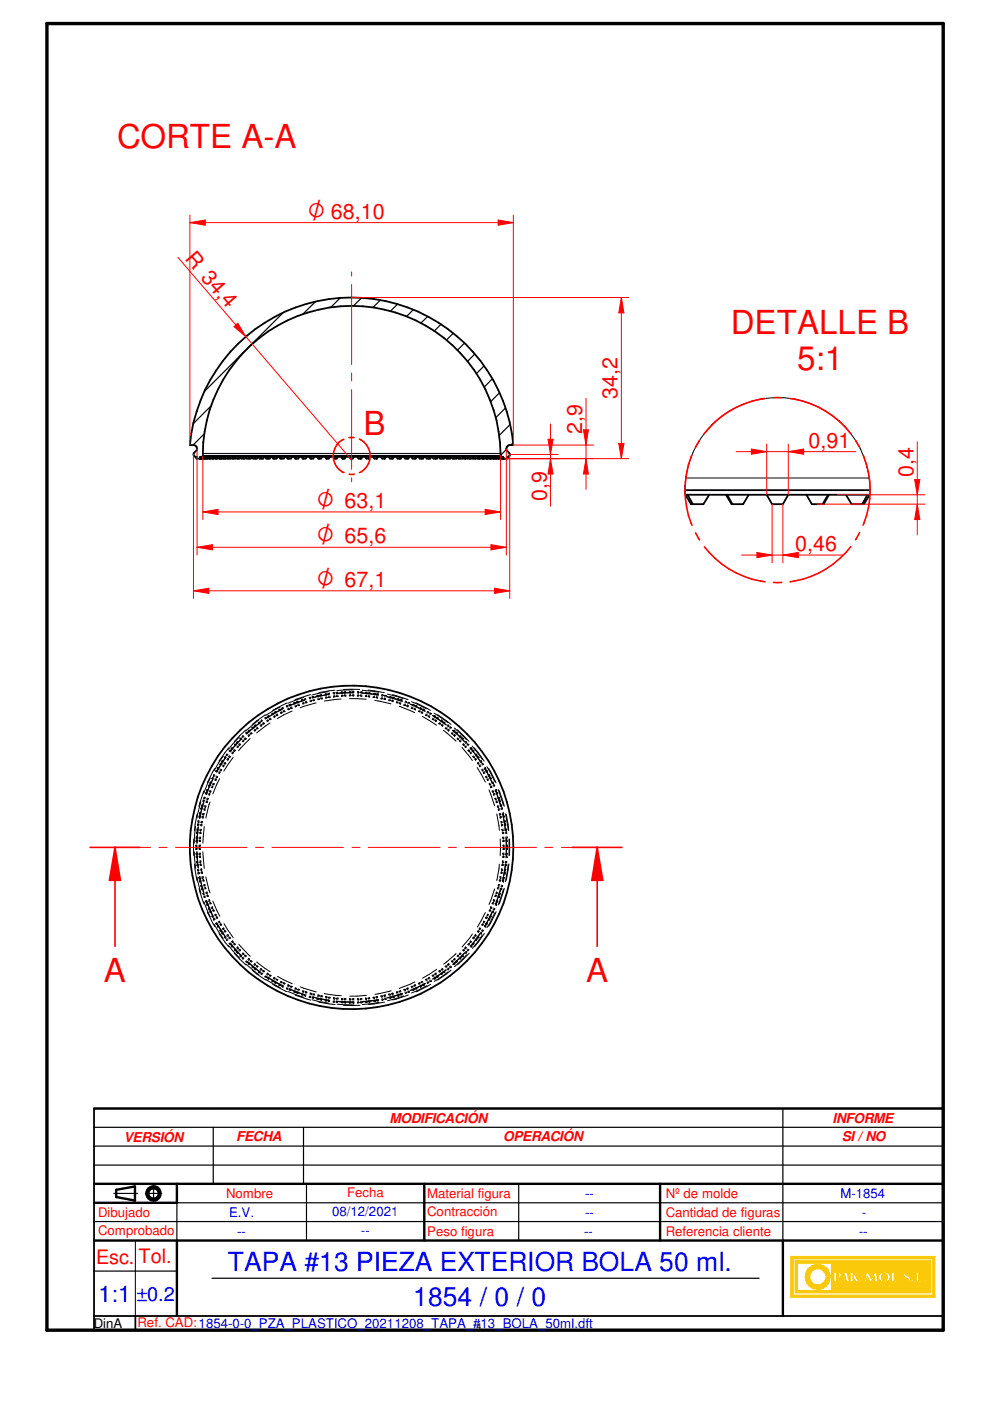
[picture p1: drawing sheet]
<svg xmlns="http://www.w3.org/2000/svg" width="210mm" height="297mm" viewBox="0 0 210 297" stroke-linecap="round" stroke-linejoin="round" font-family="sans-serif">
<defs><g id="words">
<g font-size="7" fill="#f00">
<text x="24.8" y="31.3">CORTE A-A</text>
<text x="155" y="70.9">DETALLE B</text>
<text x="169" y="78.4">5:1</text>
<text x="77" y="92.3">B</text>
<text x="22" y="208.2">A</text>
<text x="124.3" y="208.2">A</text>
</g>
<g font-size="5.6" fill="#00f">
<text x="48.3" y="269.4">TAPA #13 PIEZA EXTERIOR BOLA 50 ml.</text>
<text x="87.6" y="276.9">1854 / 0 / 0</text>
</g>
<g font-size="5" fill="#f00">
<text x="65.2" y="46.4">O 68,10</text>
<text x="67.1" y="107.7">O 63,1</text>
<text x="67.1" y="115.2">O 65,6</text>
<text x="67.1" y="124.5">O 67,1</text>
</g>
<text font-size="4.9" fill="#00f" x="20.9" y="276">1:1</text>
<g font-size="4.5" fill="#f00">
<text x="39.1" y="54.9" transform="rotate(49 39.1 54.9)">R 34,4</text>
<text x="130.9" y="84.6" transform="rotate(-90 130.9 84.6)">34,2</text>
<text x="123.4" y="91.9" transform="rotate(-90 123.4 91.9)">2,9</text>
<text x="171.4" y="95">0,91</text>
<text x="193.7" y="101.2" transform="rotate(-90 193.7 101.2)">0,4</text>
<text x="115.9" y="106.2" transform="rotate(-90 115.9 106.2)">0,9</text>
<text x="168.6" y="116.9">0,46</text>
</g>
<g font-size="4.2" fill="#f00">
<text x="20.4" y="267.9">Esc.</text>
<text x="29.3" y="267.9">Tol.</text>
</g>
<text font-size="4.2" fill="#00f" x="28.9" y="275.8">±0.2</text>
<g font-size="2.9" fill="#f00">
<text x="82.6" y="238">MODIFICACIÓN</text>
<text x="176.5" y="238">INFORME</text>
<text x="26.2" y="242.1">VERSIÓN</text>
<text x="50.1" y="242">FECHA</text>
<text x="106.7" y="242">OPERACIÓN</text>
<text x="178.5" y="242">SI / NO</text>
</g>
<g font-size="2.8" fill="#f00">
<text x="20.8" y="257.9">Dibujado</text>
<text x="47.9" y="254">Nombre</text>
<text x="73.6" y="253.8">Fecha</text>
<text x="90.6" y="253.9">Material figura</text>
<text x="90.6" y="257.9">Contracción</text>
<text x="141.1" y="254">Nº de molde</text>
<text x="141.1" y="257.9">Cantidad de figuras</text>
<text x="20.8" y="261.9">Comprobado</text>
<text x="90.6" y="262">Peso figura</text>
<text x="141.1" y="262">Referencia cliente</text>
<text x="29.2" y="281.4">Ref. CAD:1854-0-0_PZA_PLASTICO_20211208_TAPA_#13_BOLA_50ml.dft</text>
</g>
<g font-size="2.8" fill="#00f">
<text x="48.6" y="258">E.V.</text>
<text x="70.4" y="257.9">08/12/2021</text>
<text x="124" y="258">--</text>
<text x="124" y="254">--</text>
<text x="178.2" y="254">M-1854</text>
<text x="182.8" y="257.9">-</text>
<text x="50.3" y="262">--</text>
<text x="76.5" y="261.9">--</text>
<text x="123.8" y="262">--</text>
<text x="182.1" y="262.1">--</text>
</g>
<text font-size="2.8" x="19.9" y="281.5">DinA</text>
<text font-size="1.7" x="101.1" y="281.7">4</text>
</g></defs>
<path d="M9.9 5h190.1v277h-190.1z" fill="none" stroke="#000" stroke-width=".72"/>
<g fill="none" stroke="#000" stroke-width=".51">
<path d="M19.9 255h17.6M19.9 251h180.1M24.6 252.3v1.5M28.6 251.5v3.1M140 251v12M19.9 263h180.1M166 263v16"/>
<circle cx="32.5" cy="253" r="1.5"/>
<circle cx="32.6" cy="253" r="1.14"/>
</g>
<path d="M19.9 235v47h180.1v-47M19.9 279h180.1M28.7 279v3" fill="none" stroke="#000" stroke-width=".38"/>
<g fill="none" stroke="#000" stroke-width=".25">
<path d="M45.2 239v12M64.3 239v12M166 235v28M19.9 247h180.1M19.9 259h180.1M24.1 253h5M30.8 253h3.5M32.6 251.3v3.5M37.5 255v8M65 251v12M110 251v12M19.9 269.5h17.6"/>
<path d="M45 271h116"/>
</g>
<g fill="#faca0a">
<path d="M167.7 266.4v8.6h30.5v-8.6zM168.1 266.9h29.7v7.7h-29.7z" fill-rule="evenodd"/>
<path d="M168.6 267.3v6.8h28.7v-6.8zM193.1 271.5a.3 .3 0 0 1 .6 0 .3 .3 0 0 1-.6 0zM194.2 269.7h.6v1.9h.8v.2h-1.4zM195.9 271.4l.4-.1v.4l-.3 .1zM169.1 267.8h7.2v5.8h-7.2zM176.8 269.7h.8a.61 .61 0 0 1 .8 .5 .61 .61 0 0 1-.6 .7h-.4v.9h-.6zM179 269.7h.5l.6 2.1h-.6l-.1-.4h-.6l-.2 .4h-.2zM180.3 269.7h.5v.9l.8-.9h.3l-.5 .7 .7 1.4h-.7l-.5-.9-.1 .9h-.5zM182.2 270.6h.8v.2h-.8zM183.7 269.7h.3l.7 1.4 .8-1.4h.3l.3 2.1h-.6l-.1-1.2-.7 1.2h-.2l-.6-1.2-.2 1.2h-.4zM186.4 270.2a1.19 1.19 0 0 1 1.7-.4 1.19 1.19 0 0 1 .3 1.7 1.2 1.2 0 0 1-1.5 .2 1.2 1.2 0 0 1-.5-1.5zM189 269.7h.6v1.9h.8v.2h-1.4zM191.6 270a.73 .73 0 0 1 .8-.3 .73 .73 0 0 1 .6 .6l-.3 .1a.35 .35 0 0 0-.3-.5 .35 .35 0 0 0-.4 .4l.3 .1a.74 .74 0 0 1 .6 1.1 .74 .74 0 0 1-1.2 .1l-.1-.5h.2v.3a.35 .35 0 0 0 .5 .2 .35 .35 0 0 0 .1-.5 .88 .88 0 0 1-.8-1.1z" fill-rule="evenodd"/>
</g>
<g fill="none" stroke="#faca0a" stroke-width=".25">
<path d="M176.8 269.7h.8a.63 .63 0 0 1 .7 .3 .63 .63 0 0 1 0 .8l-.9 .1v.9h-.6zM179 269.7h.5l.6 2.1h-.6l-.1-.4h-.6l-.2 .4h-.2zM180.3 269.7h.5v.9l.8-.9h.3l-.5 .7 .7 1.4h-.7l-.5-.9-.1 .9h-.5zM183.7 269.7h.3l.7 1.4 .8-1.4h.3l.3 2.1h-.6l-.1-1.2-.7 1.2h-.2l-.6-1.2-.2 1.2h-.4zM186.4 270.2a1.19 1.19 0 0 1 1.7-.4 1.19 1.19 0 0 1 .3 1.7 1.2 1.2 0 0 1-1.5 .2 1.2 1.2 0 0 1-.5-1.5zM191.8 271.3h.1M192.2 271.7l-.4-.3v-.3h-.2a.73 .73 0 0 0 .4 .7 .73 .73 0 0 0 .8-.1M192.2 271.7h.1M192.2 269.7l-.4 .2-.2 .4a1.24 1.24 0 0 0 .9 1l.1 .1M192.3 269.7h.1M192.3 269.7l.6 .3 .1 .3-.3 .1a.35 .35 0 0 0-.3-.5 .35 .35 0 0 0-.4 .4l1 .6-.2 .8M192.3 270.4h.1"/>
<path d="M192.6 271.4h.1M192.6 271.4l-.4 .3M192.8 271.7h.1"/>
</g>
<path d="M171.3 269.1a2.65 2.65 0 0 1 2.9-.9 2.65 2.65 0 0 1 1.8 2.4h-.9a1.75 1.75 0 0 0-2.6-1.4 1.75 1.75 0 0 0 0 3 1.75 1.75 0 0 0 2.6-1.4h.9a2.66 2.66 0 0 1-3.6 2.4 2.66 2.66 0 0 1-1.1-4.1z" fill-rule="evenodd" fill="#faca0a"/>
<path d="M171.5 268.9a2.65 2.65 0 0 1 2.8-.7 2.65 2.65 0 0 1 1.7 2.4h-.9a1.74 1.74 0 0 0-2.6-1.4 1.74 1.74 0 0 0 0 3 1.74 1.74 0 0 0 2.6-1.4h.9a2.65 2.65 0 0 1-3.7 2.3 2.65 2.65 0 0 1-.8-4.2z" fill="none" stroke="#faca0a" stroke-width=".25"/>
<path d="M177.4 270l.4 .2v.4l-.3 .2h-.1z" fill-rule="evenodd" fill="#faca0a"/>
<path d="M177.4 270l.4 .2v.4l-.3 .2h-.1z" fill="none" stroke="#faca0a" stroke-width=".25"/>
<path d="M179.1 270.3l.2 .8h-.5z" fill="#faca0a"/>
<path d="M179.1 270.3l.2 .8h-.5z" fill="none" stroke="#faca0a" stroke-width=".25"/>
<path d="M187.1 270.2a.65 .65 0 0 1 .8-.1 .65 .65 0 0 1 .3 .7 .68 .68 0 0 1-.7 .9 .68 .68 0 0 1-.6-.9z" fill-rule="evenodd" fill="#faca0a"/>
<g fill="none" stroke="#faca0a" stroke-width=".25">
<path d="M167.7 266.4h30.5v8.6h-30.5zM168.1 266.9h29.7v7.7h-29.7zM168.6 267.3h28.7v6.8h-28.7zM169.1 267.8h7.2v5.8h-7.2zM182.2 270.6h.8v.2h-.8zM187.2 270l.3-.1a.9 .9 0 0 1 .6 .9 .9 .9 0 0 1-.6 .9 .96 .96 0 0 1-.3-1.7zM189 269.7h.6v1.9h.8v.2h-1.4zM194.2 269.7h.6v1.9h.8v.2h-1.4zM195.9 271.4l.4-.1v.4l-.3 .1z"/>
<circle cx="193.4" cy="271.5" r=".27"/>
</g>
<path d="M19.9 235h180.1M24.6 253.8l4 .8M28.6 251.5l-4 .8M37.5 251v4M90 251v12M37.5 263v16" fill="none" stroke="#000" stroke-width=".51"/>
<path d="M19.9 239h180.1M19.9 235h180.1M45.2 235h.1M64.3 235h.1M19.9 243h180.1M37.5 255h162.5" fill="none" stroke="#000" stroke-width=".25"/>
<g fill="none" stroke="#000" stroke-width=".21">
<path d="M48.1 159.9l.2 .1M48.1 159.9v.1M48.1 159.9l-.2 .2M48.5 158.6l-2.1 2.8M48.6 159.2l.3 .2M48.7 159.2h-.1M48.8 159l-.2 .2M48.9 159l.1 .3M49 158.9l.1-.2 .2 .2M49.1 159.6l.2 .2M49.2 158.5l-.1 .1M49.2 158.5l.2 .2"/>
<path d="M49.2 158.5l-.2 .2M49.2 159.4l.2 .2 .1-.2M49.3 159.7v.1M49.5 159l.1 .3M49.5 159.6l-.2 .2M49.7 158.9l.2 .2M49.7 157.9l.3 .2M49.8 157.9h-.1M49.9 157.7l-.2 .2M49.9 159.1l-.2 .2M49.9 159.1h-.1M50 157.7v.1l.1 .1"/>
<path d="M50.2 157.6h.2M50.2 158.3l.2 .2M50.3 158.2l.2 .1 .1-.1M50.3 157.2l.2 .2M50.3 157.2v.1M50.3 157.2l-.2 .2M50.4 158.4v.1M50.6 157.8l.1 .2M50.6 158.3l-.2 .2M50.8 156.3l-2.4 2.6M50.8 157.6l.2 .2M50.9 156.6l.2 .2"/>
<path d="M51 156.6h-.1M51 157.8l-.2 .2M51 157.8l-.1 .1M51.1 156.5l-.2 .1M51.1 156.6l-2.2 2.7 2.3-2.6M51.2 156.5l.1 .2M51.4 156.3v-.1l.2 .1M51.4 157.1l.1 .2M51.5 156.9l.1 .2 .1-.2M51.5 156l.2 .2M51.5 156v.1M51.5 156l-.2 .2"/>
<path d="M51.6 157.2l-.1 .1M51.7 157.1l-.2 .2M51.8 156.5l.1 .2v.1M51.9 156.4l.3 .2M52.1 155.4l.2 .3M52.1 155.4h.1M52.1 154.8l-2.4 2.4M52.2 156.6l-.1 .1M52.2 156.6l-.2 .2M52.3 155.2l-.2 .2M52.5 155.3l-.1 .1 .1 .1M52.6 155.2l.1-.2 .1 .2"/>
<path d="M52.6 155.9l.1 .2 .3-.2M52.7 155.7l.3 .1M52.8 154.8l-.2 .2M52.8 154.8l.2 .2M52.8 154.8v.1M53 155.4l.1 .2M53 156.6l-2.4 2.6M53.2 155.3l.2 .2M53.4 155.5l-.2 .2M53.4 155.5h-.1M53.4 154.3l.2 .2M53.4 154.3h.1"/>
<path d="M53.6 154.1l-.2 .2M53.8 154.1v.3M53.8 154.8l.2 .2M53.9 154l.1-.1 .1 .2M54 154.6l.1 .2 .1-.1M54 154.9v.1M54.1 153.7l.2 .2M54.1 153.7v.1M54.1 153.7l-.2 .2M54.2 154.8l-.2 .2M54.3 154.3l.2 .2-.1 .1M54.5 154.2l.2 .2"/>
<path d="M54.6 154.4h.1M54.7 154.4l-.2 .2M54.8 153.2l.1 .3M54.8 153.2h.1M54.8 152.7l-2.7 2.3M55 153.1l-.2 .1M55.1 153.1l.1 .2M55.2 153.2l-2.7 2.2M55.2 153.8l.1 .2M55.3 153l.1-.1 .1 .1M55.3 153.6h.2M55.4 153.9l-.1 .1"/>
<path d="M55.5 152.7l-.2 .2M55.5 152.7l.2 .2M55.5 152.7h.1M55.5 153.8l-.2 .2M55.7 153.3v.2M55.9 153.2l.1 .2M56 153.4h.1M56 153.4l-.2 .2M56.2 152.2l.1 .3M56.3 152.2h-.1M56.3 151.6l-2.8 2M56.4 152.1l-.2 .1"/>
<path d="M56.5 152.1l.1 .3M56.6 152.7l.1 .3M56.7 152l.1-.1 .1 .2M56.7 151.9l.2-.2 .2 .2M56.7 152.6l.1 .2 .1-.1M56.7 152.9v.1M56.9 152.8l-.2 .2M57.1 152.3v.3M57.2 153.3l-2.8 2.1M57.3 152.2l.1 .3M57.4 152.5h.1M57.4 152.5l-.2 .1"/>
<path d="M57.7 151.3l.1 .3M57.7 151.3h.1M57.9 151.2l-.2 .1M58 151.8l.1 .3 .3-.2M58 151.2v.3M58.2 151.1l.1-.1 .1 .2M58.2 151.7l.1 .2 .1-.1M58.5 150.8l-.1 .1M58.5 150.8l.1 .2M58.5 150.8l-.3 .2M58.5 151.4v.3M58.8 151.3l.1 .3"/>
<path d="M58.8 151.6h.1M58.9 151.6l-.2 .2M59.1 150.5l.2 .2M59.1 150.5h.1M59.4 149.9l-3.1 1.8M59.4 150.3l-.3 .2M59.4 151l.2 .3M59.5 150.4l-.1 .1 .1 .1M59.6 151.2v.1M59.6 150.4l-3 1.7M59.6 150.9l.3 .1M59.7 150.3l.2 .1"/>
<path d="M59.7 150.5l-3 1.7M59.9 151.1l-.3 .2M60 150l.1 .2M60 150l-.1 .1M60 150l-.3 .2M60 150.6l.2 .2-.2 .1M60.2 150.6l.2 .2M60.3 150.8h.1M60.4 150.8l-.2 .2M60.7 149.7l.1 .2M60.7 149.7h.1M60.9 149.1l-3.1 1.5"/>
<path d="M61 150.3l.1 .2 .2-.1M61 149.6l-.3 .1M61 149.6v.3M61.2 150.2l.1 .1 .1-.1M61.6 149.9l.1 .3h-.1M61.6 149.3v.3M61.6 149.3l-.1 .1M61.6 149.3l-.3 .1M61.8 149.9l.1 .3M61.8 150.2h.1M61.9 150.7l-3.1 1.7M61.9 150.2h-.2"/>
<path d="M62.3 149l.1 .3M62.3 149h.1M62.5 149.6l.1 .3M62.5 148.9l-.2 .1M62.7 149v.2M62.7 149.8l-.1 .1M62.7 149.5l.1 .1h.1M62.8 148.9l.2-.1v.2M62.9 149.7l-.3 .2M63.2 148.7h-.1M63.2 149.3v.2h-.1M63.2 148.7v.2"/>
<path d="M63.2 148.7l-.3 .1M63.4 149.2l.1 .3-.3 .1M63.9 148.4l.1 .3M63.9 148.4h.1M64.1 149l.1 .3 .3-.1M64.2 148.3l-.3 .1M64.3 148.4v.2M64.3 148.9l.1 .2h.1M64.4 147.9l-3.4 1.2M64.5 148.3h.1v.2M64.5 148.2l.3-.1 .1 .3M64.6 148.4l-3.3 1.2 .1-.1 .1 .2"/>
<path d="M64.6 148.5l-3.3 1.2M64.7 148.7v.3M65 149h.1M65 148.7l.1 .3M65.1 149l-.3 .1M65.6 147.9l.1 .3M65.6 147.9h.1M65.7 148.5l.1 .3M65.8 147.8l-.2 .1M65.8 147.3l-3.3 1M65.9 148.7l-.1 .1M65.9 147.9v.3"/>
<path d="M66 148.4v.2l.2-.1M66.1 148.7l-.3 .1M66.1 147.8h.2v.2M66.4 148.3l-.1 .2M66.5 147.7v.2M66.5 147.7h-.1M66.5 147.7h-.3M66.6 148.5h.1M66.6 148.3l.1 .2M66.7 148.5l-.3 .1M67 149l-3.4 1.1M67.2 147.4l.1 .3"/>
<path d="M67.2 147.4l.1 .1M67.4 148.1v.2M67.5 148.3h-.1M67.5 147.4h-.3M67.6 148v.2h.2M67.6 147.5h-.1v.2M67.7 148.3h-.3M67.8 147.4h.1l.1 .2M68 147.9v.2M68.2 147.3h-.1M68.2 147.3v.2M68.2 147.3h-.3"/>
<path d="M68.2 148.1l.1 .1M68.3 147.9v.3M68.3 148.2h-.2M69 147.7l.1 .3M69.2 148h-.1M69.2 147.1h-.2v.3M69.3 147.7l.1 .2M69.3 147.2h-.1v.2M69.4 148h-.3M69.5 147.2l.1-.1 .1 .2M69.6 146.6l-3.5 .8M69.7 147.2l-3.4 .7"/>
<path d="M69.7 147.2l-3.4 .8M69.7 147.6l-.1 .2M69.8 147l.1 .2M69.8 147h.1M69.8 147h-.2M69.9 147.9h.1M69.9 147.6l.1 .3M70 147.9h-.3M70.7 146.9h.2M70.7 146.9v.3M70.7 146.9h.1M70.7 147.5v.3"/>
<path d="M70.8 147.7l-.1 .1M71 147.4v.3l.1-.1M71 146.9l-.1 .3M71 146.3l-3.4 .6M71 147.7l-.3 .1M71.2 146.9l.2 .2M71.2 146.8h.3l.1 .2M71.4 147.4v.2h-.1M71.5 147h.1M71.6 147.7h.1M71.6 147.4l.1 .3M71.7 147.7h-.3"/>
<path d="M72.3 148.2l-3.5 .4M72.4 147.4v.2h.3M72.6 147.3v.2h.2M72.6 146.7h-.2v.3M72.7 146.8h-.1v.2M72.8 146.2h3.5M72.9 146.8h.2v.2M73.1 147.2v.3h-.1M73.1 147.6h.2M73.2 147.5l.1 .1M73.3 146.6l-.1 .1M73.3 146.6v.3"/>
<path d="M73.3 146.6l-.3 .1M73.3 147.3v.3M74.1 147.3v.2h.3M74.1 146.6h.3M74.1 146.6v.3M74.1 146.6l.1 .1M74.1 148.1l3.5 .2M74.3 147.2v.2h.2M74.4 146.7l-.1 .3M74.6 146.7h.2v.2M74.7 146.6h.3M74.8 147.2v.2h-.1"/>
<path d="M75 146.8l-3.5 .2M75 146.9l-3.4 .1M75 146.3l-3.6 .1M75 147.2v.3h-.2M75 146.6v.3M75 146.6l-.1 .1M75.8 147.6h.3M75.8 147.3v.3M75.8 146.6v.4M75.8 146.6l.1 .1M75.8 146.6l.3 .1M75.9 147.5l-.1 .1"/>
<path d="M76 147.3v.2h.2M76.2 146.8l-.2 .2M76.4 146.8l.1 .2M76.5 147.6h.2M76.5 146.7h.3M76.5 147.3l-.1 .2M76.6 147.6h.1M76.7 147.3v.3M76.8 146.9l3.4 .4M76.8 146.7l-.1 .3M76.8 146.7h-.1M76.8 147l3.4 .4"/>
<path d="M76.8 146.3l3.5 .5M77.5 147.7h.1M77.5 147.4v.3M77.5 147.7h.3M77.6 146.8l-.1 .3M77.6 146.8h.1M77.6 146.8h.2M77.7 147.4v.2h.2M77.9 146.9h-.1v.3M78.1 146.9h.1v.3M78.1 146.3l3.4 .6M78.1 146.8l.3 .1v.2"/>
<path d="M78.2 147.4l-.1 .2M78.4 147.5v.3l-.3-.1M79.1 147.9h.1M79.1 147.9h.3M79.2 147.6l-.1 .3M79.4 147.6l.1 .2M79.5 148.5l3.4 .7M79.5 147h-.2l-.1 .3M79.6 147.1l-.1 .3M79.8 148h.3M79.8 147.2l.1 .2M79.8 147.7v.2h-.1"/>
<path d="M79.9 147.1h.3M80 148h.1M80.1 147.7v.3M80.2 147.1l-.1 .3M80.2 147.1l-.1 .1M80.8 148.2h.3M80.9 147.9l-.1 .3M80.9 148.1l-.1 .1M81.1 147.9l-.1 .2h.2M81.2 147.3h-.2l-.1 .3M81.3 147.4l-.2 .3M81.5 147.5h.1v.2"/>
<path d="M81.5 148v.2h-.1M81.6 147.4h.3M81.7 148v.3h-.3M81.9 147.4l-.1 .3M81.9 147.4l-.1 .1M82 147.7l3.3 1M82 147.7l3.3 .9M82.1 147.2l3.4 .9M82.4 148.5h.1M82.4 148.5l.3 .1M82.5 148.3l-.1 .2M82.7 148.3l.1 .2"/>
<path d="M82.9 147.7h-.2l-.1 .3M83 147.8h-.2v.2M83.1 148.7l.2 .1M83.1 147.9h.2l-.1 .2M83.2 148.4l-.2 .2M83.2 148.7l.1 .1M83.2 147.3l3.3 1M83.3 147.8l.3 .1M83.4 148.5l-.1 .3M83.6 147.9l-.1 .2M83.6 147.9h-.1M84 149h.1"/>
<path d="M84 149l.3 .1M84.1 148.7l-.1 .3M84.4 148.8l-.1 .1 .2 .1M84.6 148.2l-.3-.1-.1 .3M84.6 148.3h-.1v.2M84.7 149.8l3.2 1.3M84.7 149.2l.2 .1M84.8 148.4h.2l-.1 .2M84.8 148.9l-.2 .2M84.8 149.2l.1 .1M84.9 148.3l.3 .1M85 149l-.1 .3"/>
<path d="M85.2 148.4l-.1 .2M85.2 148.4h-.1M85.6 149.5h.1M85.6 149.5l.3 .1M85.7 149.3l-.1 .2M86 149.3l-.1 .2 .1 .1M86.2 148.8l-.2-.1-.1 .2M86.2 148.9l-.1 .2M86.2 149.7l.3 .2M86.4 149.4l-.2 .2M86.4 149h.2l-.1 .2M86.4 149.8l.1 .1"/>
<path d="M86.5 148.9l.3 .1M86.6 149.6l-.1 .3M86.7 149h.1M86.8 149l-.1 .2M87 149.4l3.1 1.4M87 149.3l3.2 1.4M87.2 150.2h.1M87.2 150.2l.3 .1M87.2 148.8l3.2 1.5M87.3 149.9l-.1 .3M87.5 149.9v.3h.1M87.8 149.4l-.2-.1-.1 .3"/>
<path d="M87.8 150.4l.3 .1M87.8 149.5l-.2 .2M88 150.1l-.1 .2h-.1M88 150.5h.1M88 149.6l.1 .3M88.1 150.2v.3M88.1 149.6l.3 .1M88.2 149l3.1 1.6M88.3 149.7h.1M88.4 149.7l-.1 .2M88.7 150.8h.1M88.7 150.8l.3 .2"/>
<path d="M88.9 150.6l-.2 .2M89.1 150.7l-.1 .1 .1 .1M89.2 150l-.2 .3M89.2 150v.1M89.2 150l.2 .2M89.3 151.1l.2 .2M89.4 150.3l-.1-.1-.1 .3M89.5 150.8l-.2 .2M89.5 151.2v.1M89.5 151.9l3 1.9M89.6 150.4l.1 .1-.1 .1M89.7 151l-.2 .3"/>
<path d="M89.7 150.3l.3 .2M89.9 150.5h.1M90 150.5l-.2 .2M90.2 151.6h.1M90.2 151.6l.3 .2M90.3 151.4l-.1 .2M90.6 151.5l-.1 .1 .1 .1M90.7 150.8l-.2 .3M90.7 150.8v.1M90.7 150.8l.2 .2M90.9 151.1l-.1-.1-.1 .3M91 151.7l-.2 .2v-.1"/>
<path d="M91.1 151.2l.1 .1-.1 .1M91.1 151.8l-.1 .3-.2-.2M91.2 151.1l.3 .2M91.4 151.3h.1M91.5 151.3l-.2 .2M91.7 152.5h.1M91.7 152.5l.2 .2M91.7 151.7l2.9 2M91.8 152.3l-.1 .2M92 151.2l3 2M92 152.4l-.1 .1 .1 .1M92.2 152.8l.2 .2"/>
<path d="M92.4 152l-.2 .1M92.4 151.8l-.2-.1-.2 .3M92.4 152.9v.1M92.4 152.6l-.1 .2-.1-.1M92.5 152.1l.2 .1-.1 .2M92.6 152.7l-.2 .3M92.7 152.1l.2 .1M92.8 152.2h.1M92.8 151.6l2.8 2M92.9 152.2l-.1 .2M93 153.4h.1M93 153.4l.3 .2"/>
<path d="M93.2 153.2l-.2 .2M93.4 153.3l-.1 .2h.1M93.6 152.7l-.2 .2M93.6 152.7h.1M93.6 153.8l.2 .2M93.6 152.7l.2 .1M93.8 153.9v.1M93.8 152.9l-.2 .2M93.8 153.5l-.2 .2M94 153.1l.1 .1-.1 .1M94 153.7l-.2 .3M94 154.9l2.7 2.2"/>
<path d="M94.1 153l.2 .2M94.2 153.2h.1M94.3 153.2l-.1 .2M94.4 154.4h.1M94.4 154.4l.3 .2M94.6 154.2l-.2 .2M94.8 154.3l-.1 .2 .1 .1M94.9 154.8l.2 .2M95 153.7l.2 .2M95 153.7l-.2 .2M95 153.7v.1M95.1 154.9v.1"/>
<path d="M95.2 154l-.1-.1-.1 .2M95.2 154.6l-.2 .2-.1-.1M95.3 154.8l-.2 .2M95.3 154.1l.2 .1-.2 .2M95.5 154.1l.2 .2M95.6 154.3h.1M95.7 155.5l.2 .2M95.7 154.3l-.2 .2M95.7 155.5h.1M95.9 155.3l-.2 .2M96 154.9l2.5 2.4M96.1 154.8l2.4 2.4"/>
<path d="M96.1 155.4l-.2 .2 .2 .1M96.3 154.8l.2 .2M96.3 154.8l-.2 .2M96.3 154.8l.1 .1M96.4 154.3l2.5 2.5M96.4 155.7l-.1 .2-.1-.1M96.5 155.1l-.1-.1-.1 .2M96.6 155.9l-.2 .2-.2-.2M96.6 155.2v.3M96.8 155.2l.2 .2M96.9 155.4h.1M96.9 156.6l.1 .1"/>
<path d="M96.9 156.6l.3 .2M97 155.4l-.2 .2M97 154.7l2.4 2.5M97.1 156.5l-.2 .1M97.3 156.6l-.1 .1 .1 .1M97.4 157.1l.2 .2M97.5 157.2l.1 .1M97.6 156l-.2 .2M97.6 156v.1M97.6 156l.2 .2M97.7 156.9l-.2 .2-.1-.1M97.7 156.3v-.1l-.2 .2"/>
<path d="M97.8 157.1l-.2 .2M97.9 156.4l.1 .1-.1 .2M98 158.5l2.2 2.7M98 156.4l.2 .2-.2 .2M98.3 157.6l-.2 .2 .2 .3M98.5 157.8l-.2 .1 .2 .1M98.6 158.3l.1 .2M98.7 158.4v.1M98.8 157.2l.2 .2M98.8 158.1l-.2 .1M98.8 157.2l-.2 .2M98.8 157.2v.1"/>
<path d="M98.9 157.6h-.2M98.9 158.3l-.2 .2M99.1 157.7l.1 .1-.2 .1M99.2 157.7l.2 .2M99.2 159.1l.2 .2M99.2 159.1h.1M99.3 157.9h.1M99.4 157.9l-.2 .2M99.4 158.9l-.2 .2M99.6 159.1l-.2 .1 .1 .1M99.7 159.6l.1 .2M99.7 158.6l2.1 2.8"/>
<path d="M99.7 158.5l2.1 2.8M99.8 159.7v.1M99.9 159.4l-.2 .1M99.9 158.5l.2 .2M99.9 158.5l-.2 .2M99.9 158.5v.1M100 159.6l-.2 .2M100.1 158.8l-.1-.1-.2 .2M100.1 158.2l2.2 2.8M100.2 159l.1 .1-.2 .2M100.3 159l.2 .2M100.4 159.2h.1"/>
<path d="M100.5 159.2l-.2 .2M100.6 158.6l2.1 2.8M101 159.9l-.2 .2M101 159.9v.1M101 159.9l.2 .2M41.1 177.9v3.5M41.4 175.2l-.2 3.6M41.5 179.2v.3M41.5 179.8v.3M41.5 179.2h.3M41.5 179.2l.1 .1M41.6 178.4h.3"/>
<path d="M41.6 178.1v.3M41.6 178.3v.1M41.6 177.5h.3M41.6 177.5h.1M41.6 177.5v.3M41.7 179.8l.2 .1M41.7 176.7h.3M41.7 178.1v.1h.2M41.7 176.6v.1M41.7 176.4v.3M41.7 172.7l-.5 3.4M41.8 179.4h-.1v.2"/>
<path d="M41.8 176.3v.1l.2 .1M41.9 175h.3M41.9 177.7h-.2v.1M41.9 174.7v.3M41.9 174.9v.1M42 175.3l-.3 3.5M42 174l.3 .1M42 174v.1M42 174v.3M42 176h-.1l-.1 .1M42 175.8h-.2l-.1 .3M42 174.6v.2h.2"/>
<path d="M42.1 175.3l-.3 3.5M42.1 179.4h.2v.1M42.2 179.2h.3M42.2 177.7l.2 .1M42.2 178.4h.3M42.2 177.5h.3M42.2 173v.2l.3 .1M42.3 176l.2 .2M42.3 174.3h-.2v.1M42.3 172.9l.2 .2M42.3 179.7l-.1 .2M42.3 172.3v.3"/>
<path d="M42.3 176.7h.3M42.3 172.3l.3 .1M42.3 172.3l.1 .1M42.4 178.1v.1h-.2M42.4 175.8l.3 .1M42.4 178.3l.1 .1M42.5 179.2v.3M42.5 179.8v.3M42.5 179.2l-.1 .1M42.5 176.4v.1h-.2M42.5 177.5v.3M42.5 178.1v.3"/>
<path d="M42.5 177.5v.1M42.5 175l.3 .1M42.5 176.7h.1M42.5 174.4l.3 .1M42.6 170l-.8 3.4M42.6 172.6l-.2 .1M42.6 176.4v.3M42.6 174.1l.3 .1v.3M42.6 171.3l-.1 .2 .3 .1M42.7 175.9l-.1 .2M42.7 175.9h-.1M42.7 171.2l.2 .2"/>
<path d="M42.7 174.7v.1h-.2M42.8 175v.1M42.8 170.7v.1M42.8 173.4h.3M42.8 170.7h.3M42.8 170.7l-.1 .3M42.8 174.8v.3M42.9 172.7h.2v.1M43 172.5l.3 .1M43 171l-.2-.1v.2M43.1 173l-.1 .2-.2-.1M43.1 173.4h.1"/>
<path d="M43.1 169.6l-.1 .3 .3 .1M43.1 170.1l-.8 3.4M43.1 173.1v.3M43.2 171.7l.2 .1M43.2 170.2l-.8 3.3M43.2 169.6v.1l.2 .1M43.2 167.7l-1 3.3M43.3 172.6l-.1 .2M43.3 172.6h-.1M43.3 171l.2 .2M43.3 175.3l-.3 3.5M43.3 169l.3 .1"/>
<path d="M43.3 169v.1M43.3 169l-.1 .3M43.3 170.8l.3 .1M43.4 171.7v.1M43.4 171.4v.1h-.2M43.5 171.5l-.1 .3M43.5 169.3l-.2-.1v.2M43.6 168.2l.3 .2M43.6 170.9v.1M43.6 170.9v.3M43.6 170.1l.3 .1M43.6 168.2h.1"/>
<path d="M43.6 168v.2M43.8 169.4l.1 .2M43.8 168l.2 .1M43.9 170.1v.1M43.9 169.2l.3 .1M43.9 169.8v.1l-.2-.1M43.9 167.4l.3 .1M43.9 167.4v.1M43.9 167.4l-.1 .3M44 169.9l-.1 .3M44.1 167.7l-.2-.1v.2M44.2 169.3l-.1 .2"/>
<path d="M44.2 169.3l-.1 .1M44.2 168.5l.2 .1M44.2 166.6l.3 .2M44.3 166.6h-.1M44.3 166.4l-.1 .2M44.4 167.8l.2 .1-.1 .1M44.4 168.5v.1M44.4 166.4v.1l.2 .1M44.4 167.6l.3 .1v.3M44.4 168.2l-.2 .1M44.5 170.1l-.9 3.3M44.5 168.3l-.1 .3"/>
<path d="M44.6 165l-1.4 3.2M44.6 165.8l.2 .1M44.6 165.8v.1M44.6 165.8l-.2 .3M44.7 166.2l-.1-.1-.1 .1M44.8 166.9l.2 .1M44.9 165.1l.3 .1M45 166.2l.2 .1v.2M45 165l-.1 .1M45 166.9v.1M45 164.8l-.1 .3M45.1 165.2l-1.4 3.2"/>
<path d="M45.1 166.6l-.1 .2-.1-.1M45.1 166.1l.3 .1M45.1 165.3l-1.3 3.1M45.2 166.8l-.2 .2M45.2 164.8l-.1 .1 .2 .1M45.3 164.3l.3 .1M45.3 164.3h.1M45.3 164.3l-.1 .2M45.4 166.2l-.1 .2M45.4 166.2h-.1M45.5 164.6l-.2-.1v.1M45.5 165.4l.3 .1"/>
<path d="M45.5 162.9l-1.6 3.1M45.7 163.5l.3 .2M45.8 164.7l.2 .1-.1 .1M45.8 165.4v.1M45.8 165.1v.1l-.2-.1M45.8 163.5h-.1M45.8 163.3l-.1 .2M45.9 164.5l.2 .2v.2M45.9 165.2l-.1 .3M46 163.3l.1 .2M46.2 162.7l.2 .2M46.2 162.7v.1"/>
<path d="M46.2 162.7l-.2 .3M46.3 163.1l-.1-.1-.1 .2M46.3 163.9l.2 .1M46.5 163.9v.1M46.6 165.1l-1.5 3.2M46.6 163.2l.1 .2M46.6 163.6v.1h-.2M46.6 162.1l.3 .1M46.7 163.7l-.2 .3M46.7 162l-.1 .1M46.7 163.1l.3 .1M46.8 161.8l-.2 .3"/>
<path d="M46.9 161.8l-.1 .1 .2 .2M47 163.2l-.1 .2M47 163.2h-.1M47.1 161.3l.2 .1M47.1 161.3v.1M47.1 161.3l-.2 .2M47.2 162.4l.2 .2M47.2 161.6l-.1-.1-.1 .2M47.2 162.2l.2 .1 .1-.1M47.3 160.4l-1.9 3M47.4 162.5v.1M47.5 161.8l.1 .2"/>
<path d="M47.5 162.3l-.1 .3M47.6 160.6l.2 .2M47.6 161.6l.3 .2M47.7 160.6h-.1M47.7 160.4l-.1 .2M47.8 160.7l-1.9 2.9M47.8 160.7l-1.8 3M47.9 161.8l-.1 .2M47.9 161.8h-.1M47.9 160.4l-.1 .1 .2 .1M48 160.2v-.1l.2 .1M48.1 161l.2 .2"/>
<path d="M48.2 160.8l.1 .1 .2-.1M48.3 161.1v.1M48.4 160.4l.2 .1v.1M48.5 160.9l-.2 .3M48.6 160.2l.3 .2M48.9 160.4l-.2 .2M48.9 160.4h-.1M49.4 160.6l-1.9 2.9M100.2 160.4h.1M100.2 160.4l.3 .3M100.5 160.3l-.3 .1M100.6 160.4l-.1 .1 .1 .2"/>
<path d="M100.7 161l.1 .2M100.8 161.1v.1M100.9 160.8h-.2M101 161l-.2 .2M101.1 160.2l-.1-.1-.1 .2M101.2 162.7l1.7 3.1M101.2 160.4v.2M101.2 161.8h.1M101.2 161.8l.2 .3M101.3 160.4l.3 .2M101.5 160.6h.1M101.5 161.6l-.3 .2"/>
<path d="M101.6 160.6l-.3 .2M101.6 161.8l-.2 .1 .1 .2M101.6 162.3l.1 .3M101.7 162.5v.1M101.9 162.2h-.3M102 162.4l-.3 .2M102 161.3l-.3 .2M102 161.3v.1M102 161.3l.2 .2M102.1 161.6l-.2 .1M102.2 161.8l.1 .1-.2 .1M102.3 161.8l.2 .3-.2 .1"/>
<path d="M102.4 163.1l-.2 .1 .1 .3M102.4 163.8l.2 .2M102.5 163.2l-.1 .3M102.6 163.9v.1M102.7 162.9l.2-.2 .1 .3M102.7 162.9l1.6 3M102.7 162.9l1.7 3M102.7 163.1l.3-.1v.1M102.8 163.6l-.3 .1M102.9 163.8l-.3 .2M103 164.7h.1M103 164.7l.1 .2"/>
<path d="M103.1 163.3l.1 .1-.2 .1M103.2 164.5l-.2 .2M103.3 162.6l1.6 3.1M103.3 165.3l.1 .2M103.3 163.3l.1 .2-.2 .2M103.3 165.1h.3M103.3 164.8l-.1 .2M103.4 165.4v.1M103.6 162.9l1.6 3.1M103.6 165.4l-.2 .1M103.7 167.5l1.2 3.3M103.8 164.3l.1 .2"/>
<path d="M103.8 164.3l-.3 .1M103.8 164.3h.1M103.8 164.6h-.2M103.9 164.8l.1 .1-.2 .1M103.9 166.1l-.2 .1 .1 .3M104 166.8l.1 .2M104.1 164.8l.1 .3-.2 .1M104.1 166.7h.2M104.1 166.3h-.2l.1 .2M104.1 166.9v.1M104.3 166.2h.3M104.4 166.9l-.3 .1"/>
<path d="M104.4 167.7v.1M104.4 167.7l.1 .3M104.5 165.8l.1 .2M104.5 165.8l-.2 .1M104.5 165.8v.1M104.6 167.6l-.2 .1M104.6 168.3l.1 .3M104.6 166.3l.1 .2h-.1M104.7 168.2h.2M104.7 168.5v.1M104.7 167.9h-.1v.1M104.8 166.4l.1 .2-.2 .2"/>
<path d="M104.9 169.3l.1 .1M104.9 169.3l.1 .3M105 167.7l.2-.1v.2M105 168.5l-.3 .1M105 167.6l1.1 3.3M105.1 167.6l1.1 3.3M105.2 169.9v.3M105.2 169.2l-.3 .1M105.2 169.8l.1 .1 .2-.1M105.2 167.4l-.3 .1M105.2 167.4v.1M105.2 167.4l.1 .2"/>
<path d="M105.2 170.1v.1M105.3 172.6l.6 3.5M105.3 167.9l-.1 .2M105.3 169.4l-.2 .1 .1 .1M105.5 168v.2l-.2 .2M105.5 170.9v.1M105.5 170.9v.3M105.5 170.1l-.3 .1M105.6 169.3l.2-.1v.2M105.6 167.4l1.1 3.4M105.6 171.5l.1 .3M105.7 171.4l.3 .1"/>
<path d="M105.7 170.9h-.2M105.7 171.7v.1M105.8 171.1h-.2l.1 .1M105.8 169l-.3 .1M105.8 169v.1M105.8 169l.1 .2M105.9 169.5v.2l-.2 .1M105.9 167.6l1 3.3M106 169.6l.1 .3-.2 .1M106 171.7l-.3 .1M106 173.2v.2M106 177.9v3.5"/>
<path d="M106.1 171l.2-.1v.1M106.1 173.1v.1l.2-.1M106.1 173.4h-.1M106.1 172.5l-.2 .1v.2M106.2 172.7h-.2v.2M106.3 174.8v.3M106.3 170.7h-.3M106.3 170.7v.1M106.3 170.7l.1 .2M106.3 173.4h-.3M106.4 171.2v.2h-.2M106.4 174.8h.2"/>
<path d="M106.4 175l-.1 .1M106.4 175.9h.1M106.4 175.9l.1 .2M106.5 172.6l.2 .1M106.5 174.2h-.3l.1 .3M106.5 174.4h-.2l.1 .1M106.5 171.2l.1 .3-.3 .1M106.5 176.5l.1 .2M106.6 176.7h.2M106.6 176.7h.1M106.6 177.5h.2M106.6 176.4v.1h.2"/>
<path d="M106.6 177.5v.1M106.6 177.5v.3M106.6 172.7l.5 3.4M106.6 172.6l.6 3.5M106.6 178.4h.3M106.6 175l-.3 .1M106.6 178.2v.2M106.7 179.8v.3h.3M106.7 178.3l-.1 .1M106.7 178.1l.3 .1M106.7 175.8l-.3 .1M106.8 179.8l.2 .1"/>
<path d="M106.8 172.9v.1l-.2 .1M106.8 172.3l-.3 .1M106.8 172.3v.1M106.8 172.3v.3M106.8 176.1h-.2v.1M106.8 174.3l.3 .1M106.9 177.7l-.2 .2M106.9 172.9v.3l-.2 .1M106.9 179.2h-.2v.3M107 179.4h-.2v.2M107 175h.2M107 176h.3v.1"/>
<path d="M107.1 175.8h.3v.2M107.1 174.6v.2h-.2M107.1 174l-.3 .1M107.1 174v.1M107.1 174v.3M107.2 172.6l.5 3.4M107.2 177.7l.2 .1M107.2 174.9v.1M107.2 174.6v.4M107.2 179.4h.3v.1M107.3 179.2h.3M107.3 177.9v3.5"/>
<path d="M107.3 178.4h.3M107.3 176.3v.1h-.2M107.4 177.9v3.5M107.4 172.7l.5 3.4M107.4 176.4v.3M107.4 176.6v.1M107.4 178v.2h-.2M107.4 176.7h-.2M107.5 179.7v.2h-.2M107.5 177.5h-.3M107.5 177.5h.1M107.5 178.3l.1 .1"/>
<path d="M107.5 177.5v.2M107.5 178.1l.1 .3M107.6 179.2v.3M107.6 179.8v.3M107.6 179.2l-.1 .1M107.9 177.9v3.5M108 177.9v3.5M41.2 180.6l.3 3.5M41.2 183.2l.5 3.4M41.5 180.1h.3M41.6 180l-.1 .1M41.6 180.9v.3"/>
<path d="M41.6 180.9h.2M41.6 181.6v.2h.3M41.6 180.9v.1M41.7 181.5v.1h.3M41.7 180.6l.3 3.5M41.7 183.3l.1 .3M41.8 180.6l.3 3.4M41.8 185.9l.8 3.5M41.8 183.5v.1M41.8 183.2l.3 .1M41.9 181.1h-.2v.2M41.9 184.4h.1"/>
<path d="M41.9 184.4v.3M41.9 182.6l-.2 .1v.3M42 185v.3M42 182.8l-.2 .1v.1M42 185.2v.1M42.1 184.9v.1h.2M42.1 183.5l-.3 .1M42.1 181.1h.3v.1M42.1 184.3l-.2 .1M42.2 180.9h.3M42.2 186.1h.1M42.2 186.1v.3"/>
<path d="M42.2 180.1h.3M42.2 184.5l-.2 .1v.1M42.2 188.4l1.1 3.3M42.2 182.8h.3v.1M42.3 186.7v.3M42.3 185.2l-.3 .1M42.4 181.4v.2h-.2M42.4 186.6v.1h.2M42.4 186.9l-.1 .1M42.4 180l.1 .1M42.4 186l-.2 .1M42.5 184.5l.2 .1"/>
<path d="M42.5 180.9v.2M42.5 180.9l-.1 .1M42.5 186.2l-.2 .2M42.5 181.5v.3h-.3M42.5 183.1v.2h-.2M42.5 187.7l.1 .1M42.5 187.7l.1 .3M42.6 182.5v.3M42.6 182.5l-.1 .1M42.6 182.5l-.3 .1M42.6 186.9l-.3 .1M42.6 183.4l.1 .1"/>
<path d="M42.6 183.2l.1 .3M42.7 183.5h-.3M42.7 188.4l.1 .2M42.8 184.2v.1M42.8 184.8l-.2 .2M42.8 186.2h.2M42.8 184.2v.3M42.8 184.2l-.3 .1M42.8 188.6h.1M42.8 188.3h.3M42.8 187.7h-.3M42.9 187.9l-.2 .1 .1 .1"/>
<path d="M42.9 184.8v.3l-.2 .1M43 180.6l.3 3.5M43.1 185.9v.1M43.1 186.4v.2h-.2M43.1 188.6h-.3M43.1 185.9v.2M43.1 185.9h-.3M43.1 187.8l.3 .1M43.2 191.1l1.4 3.3M43.2 186.7l.1 .1M43.2 186.5l.1 .3M43.2 189.2l-.9-3.4 .8 3.4"/>
<path d="M43.2 190l.1 .3M43.3 189.4h-.3l.1 .3M43.3 186.8h-.3M43.3 189.9l.3 .1M43.3 190.2v.1M43.3 189.6h-.1v.1M43.4 187.5l.1 .3M43.4 187.5v.1M43.4 187.5l-.3 .1M43.5 188.1v.1l-.2 .1M43.6 191v.1M43.6 191l.1 .3"/>
<path d="M43.6 190.2l-.3 .1M43.6 188.3v.1M43.6 188.1v.3M43.6 185.9l.9 3.4M43.6 189.5h.3M43.6 188.4l-.2 .1M43.7 190.9l1.4 3.2M43.8 190.9l1.3 3.2M43.8 191h-.2M43.8 191.7l.1 .2M43.9 191.6v.1l.2-.1M43.9 191.9h.1"/>
<path d="M43.9 189.1v.3M43.9 189.1v.1M43.9 189.1l-.3 .1M43.9 191.2h-.2l.1 .2M43.9 189.7l-.1 .2M43.9 193.3l1.6 3.1M44.1 189.7l.1 .3M44.1 189.9l.1 .1M44.2 190l-.3 .1M44.2 191.1h.2M44.2 192.7h.1M44.2 192.7l.1 .3"/>
<path d="M44.2 191.8l-.3 .1M44.4 190.8h.1M44.4 190.8l.1 .2M44.4 190.8h-.2M44.4 192.6l-.2 .1M44.4 193.3l.2 .2M44.5 191.3l.1 .1-.2 .1M44.5 193.2h.3M44.6 193.4v.1M44.6 192.7l-.2 .3M44.6 191.3l.1 .3M44.7 191.5v.1"/>
<path d="M44.7 191.6l-.2 .1M44.8 192.7l.2-.2 .1 .2M44.9 193.4l-.3 .1M44.9 194.2l.1 .1M44.9 194.2l.2 .3M45 192.3v.1M45 192.3l.1 .2M45 192.3l-.3 .1M45.1 191l1.5 3.3M45.2 194.1l-.3 .1M45.2 192.8l-.2 .2M45.2 194.8l.1 .3"/>
<path d="M45.3 192.9l.1 .2M45.3 194.7v.1l.3-.1M45.3 194.3l-.2 .1 .1 .1M45.3 195v.1M45.3 193.1h.1M45.4 196l1.9 3M45.4 193.1l-.2 .2M45.6 194.2h.2M45.6 194.9l-.3 .2M45.7 195.8h.1M45.7 195.8l.2 .2M45.8 193.8v.1"/>
<path d="M45.8 193.8v.3M45.8 193.8l-.3 .2M45.9 194.4l.1 .1-.2 .1M45.9 195.7l1.9 3M46 195.6l-.3 .2M46 195.7l1.8 2.9M46 194.4l.1 .2-.2 .2M46.1 196.3l.1 .3M46.1 196.2h.3M46.1 195.8l-.2 .1 .1 .1M46.2 196.5v.1M46.4 195.7h.2"/>
<path d="M46.4 196.4l-.2 .2M46.4 198l2.1 2.7M46.5 195.3v.1M46.5 195.3l.2 .2M46.5 195.3l-.2 .2M46.6 197.3h.1M46.6 197.3l.2 .2M46.7 195.8l.1 .2h-.2M46.8 195.8l.2 .3M46.8 197.1l-.2 .2M46.9 196l.1 .1M47 197.3l-.2 .1 .1 .1"/>
<path d="M47 197.8l.1 .2M47 196.1l-.3 .2M47.1 198h.1M47.3 197.7h-.3M47.4 197.9l-.3 .1M47.4 196.8l.1 .2M47.4 196.8h.1M47.4 196.8l-.3 .1M47.5 197.1h-.3M47.5 195.8l1.9 3M47.6 198.7l.2 .2M47.6 198.7l.1 .1"/>
<path d="M47.6 197.3l.1 .1-.2 .1M47.7 197.3l.2 .2M47.8 198.5l-.2 .2M47.8 197.5h.1M47.9 197.5l-.2 .2M48 198.7l-.2 .1 .1 .1M48 199.2l.1 .2M48.1 199.3v.1M48.3 199.1h-.3M48.3 198.2l.2 .2M48.3 198.2h.1M48.3 198.2l-.3 .1"/>
<path d="M48.3 199.3l-.2 .1M48.4 198.5h-.2M48.6 198.7v.1l-.1 .1M48.7 198.7l.2 .2M48.8 198.8l.1 .1M48.8 199.9l-.2 .2M48.9 198.9l-.3 .2M49.3 199.5v.1M49.3 199.5l.2 .2M49.3 199.5l-.2 .2M49.4 199.9h-.2M49.6 200l-.1 .2"/>
<path d="M49.7 200l.2 .2M99.7 199.9h.2M99.8 199.5v.1M99.8 199.5l.2 .2M99.8 199.5l-.2 .2M100.2 198l-2.2 2.8M100.2 198.9l.3 .2M100.3 199.9l.2 .2M100.3 198.8l-.1 .1M100.4 198.7l-.2 .2M100.5 198.7l.2 .2M100.8 198.2h.1"/>
<path d="M100.8 198.2l-.2 .2M100.8 198.2l.2 .1M100.8 199.3l.2 .1M100.9 198.5l-.1-.1-.1 .1M101 199.3v.1M101.1 199.1l-.1 .1-.1-.1M101.1 198.7l.2 .2M101.2 199.2l-.2 .2M101.2 197.5l.3 .2M101.3 197.5h-.1M101.3 198.5l.3 .2M101.4 197.3l-.2 .2"/>
<path d="M101.5 197.3l-.1 .1 .2 .1M101.6 198.7l-.1 .1M101.6 198.7l-.2 .2M101.7 196.8h.1M101.7 196.8l.2 .1M101.7 196.8l-.1 .2M101.8 197.9l.2 .1M101.8 197.9l-2.1 2.8M101.8 198l-2.1 2.7M101.9 197.1l-.2-.1-.1 .1M101.9 197.7l.1 .1 .1-.1M102 198h.1"/>
<path d="M102.1 197.3l.1 .2M102.2 197.8l-.2 .2M102.2 197.1l.3 .2-.1 .2M102.3 198.2l-2.1 2.9M102.3 195.9l-.1 .2 .2 .2M102.4 195.9l.1 .2M102.6 195.3v.1M102.6 195.3l-.2 .3M102.6 195.3l.2 .2M102.7 196.4l.2 .2M102.7 197.9l-2.1 2.8M102.7 195.7l-.1-.1-.1 .1"/>
<path d="M102.9 193.5l-1.7 3.1M103 196.5l-.1 .1M103 195.8l.1 .2M103 194.6l.3 .2M103 194.6h.1M103 196.2v.1l-.2-.1M103.1 194.4l-.1 .2M103.1 196.3l-.2 .3M103.1 195.6l.3 .2-.1 .2M103.2 194.4l.2 .2M103.4 193.8v.1M103.4 193.8l.2 .1"/>
<path d="M103.4 193.8l-.1 .3M103.5 194.2l-.1-.1-.1 .1M103.5 194.9l.3 .2M103.8 195v.1M103.8 192.9l-.1 .2 .3 .2M103.8 194.3l.1 .2M103.8 194.6v.2l-.2-.1M103.9 192.9l.2 .2M103.9 194.1l.3 .1-.1 .3M103.9 194.8l-.1 .3M104.1 192.3l.2 .1M104.1 192.3v.1"/>
<path d="M104.1 192.3l-.1 .3M104.3 192.6l-.2-.1-.1 .2M104.3 193.4l.2 .1M104.4 193.3l-1.7 3.1M104.4 191.6l.2 .1M104.4 193.3l-1.6 3.1M104.4 191.5v.1M104.5 191.3l-.1 .3M104.5 193.4v.1M104.5 192.7l.2 .1v.2M104.6 191.3v.1l.2 .1M104.6 193.1l-.1 .2-.1-.1"/>
<path d="M104.6 192.5l.3 .2M104.6 193.2l-.1 .3M104.7 190.8h.1M104.7 190.8l-.1 .2M104.7 190.8h.2M104.9 188.5l-1.2 3.3M104.9 193.5l-1.6 3.2M104.9 192.7l-.1 .2M104.9 191l-.3 .1M104.9 192.7h.1M104.9 190l.3 .1M105 191.8l.2 .1"/>
<path d="M105 189.8l-.1 .2M105 189.9l-.1 .1M105.2 191.2h.2l-.1 .1M105.2 189.7l.2 .2M105.2 191.9h.1M105.2 193.3l-1.6 3.1M105.2 189.1v.1M105.2 189.1v.3M105.2 189.1l.3 .1M105.2 191.5v.2l-.2-.1M105.3 191h.2M105.3 191.6l-.1 .3"/>
<path d="M105.5 188.4l.2 .1M105.5 189.4l-.3 .1M105.5 188.3v.1M105.5 188.2v.2M105.5 191v.1M105.5 191v.3M105.6 190.2l.2 .1M105.7 188.1l.1 .2M105.7 187.5v.1M105.7 187.5l.3 .1M105.7 187.5l-.1 .3M105.7 189.5l.2 .2"/>
<path d="M105.8 190.2v.1M105.8 189.9l-.2 .1M105.8 189.3l.3 .1-.1 .3M105.9 183.2l-.6 3.5M105.9 186.5v.3l.3 .1M105.9 187.8l-.2 .1M105.9 190l-.1 .3M106 186.5l.3 .1M106 185.9h.3M106 185.9l.1 .1M106 185.9v.3M106.1 188.6h.2"/>
<path d="M106.1 188.3l-1 3.3M106.2 187.9l.2 .1M106.2 188.4l-1.1 3.3M106.3 184.9l-.1 .2 .3 .1M106.3 186.2l-.2 .1M106.3 187.7h.3M106.3 184.8l.3 .2M106.3 188.6h.1M106.3 184.2l.3 .1M106.3 184.2l.1 .1M106.3 184.2v.3M106.3 188.3v.1l-.2-.1"/>
<path d="M106.4 183.5h.4M106.4 188.3l-.1 .3M106.5 183.2l-.1 .3M106.5 183.4l-.1 .1M106.5 186.9l.3 .1M106.6 182.5v.1M106.6 182.5l.2 .1M106.6 182.5l-.1 .4M106.6 186.2l.2 .1v.1M106.6 187.7l-.1 .1M106.6 187.7l-.1 .3M106.6 181.5v.3h.3"/>
<path d="M106.6 183.1v.2h.2M106.6 184.5l-.2 .1M106.6 180.9v.3M106.6 180.9h.3M106.6 180.9l.1 .1M106.6 186l.3 .1M106.7 181.4v.2h.2M106.7 186.6v.1h-.2M106.8 188.5l-1.2 3.4M106.8 186.9v.1M106.8 182.8h-.2v.2M106.8 186.7v.3"/>
<path d="M106.8 185.3h.3M106.9 184.5l.2 .2M106.9 181.1h-.2v.2M106.9 184.3l.3 .1M106.9 186.1h.1M106.9 186.1v.3M106.9 188.3l-1 3.3M107.1 184.9l-.1 .1h-.2M107.1 185.2v.1M107.1 182.8l.2 .2M107.1 183.6h.3M107.1 182.6l.3 .1v.2"/>
<path d="M107.1 185v.3M107.1 183.2l-.5 3.4M107.2 183.2l-.6 3.4M107.2 181.1h.2v.2M107.2 184.4h.1M107.2 184.4v.2M107.3 183.2v.1h-.2M107.3 180.9h.3M107.3 180.1h.3M107.3 183.5l.1 .1M107.4 183.3v.3M107.4 181.4l-.2 .2"/>
<path d="M107.5 181.5v.3h-.3M107.5 180l.1 .1M107.6 180.9l-.1 .1M107.6 180.9l-.1 .3M107.7 183.2l-.5 3.6M107.9 183.2l-.5 3.4M48.4 200.4l2.4 2.7M48.6 200.1h.1M48.6 200.1l.2 .2M48.9 200.1l2.3 2.6M48.9 200.1l2.3 2.5M49 200.1l-.1 .2"/>
<path d="M49 200.6l.2 .2M49.1 200.7l.1 .1M49.3 200.4h-.2M49.4 200.6l-.2 .2M49.7 202.1l2.4 2.5M49.7 201.4l.2 .2M49.7 201.4l.1 .1M49.8 200.2h.1M49.9 201.3l-.2 .1M49.9 200.2l-.2 .2M50.1 201.4l-.1 .2M50.2 201.9l.1 .2"/>
<path d="M50.3 202v.1M50.4 200.8l-.2 .2M50.4 200.8l.1 .2M50.4 200.8v.1M50.4 201.7l-.2 .1M50.5 201.1v-.1l-.2 .2M50.5 201.9l-.2 .2M50.6 200.2l2.4 2.5M50.7 201.3l-.1 .2M50.8 201.3l.2 .2M50.9 202.7h.1M50.9 202.7l.2 .2"/>
<path d="M50.9 201.5h.1M51 201.5l-.2 .2M51.1 202.5l-.2 .2M51.3 202.6l-.1 .3M51.4 203.2l.1 .1M51.5 203.2v.1M51.6 202.9l-.2 .1M51.7 202.4l-.1-.1-.2 .1M51.7 203.1l-.2 .2M51.7 202.2l-.2-.1-.2 .2M51.8 202.5l.1 .1-.1 .1M51.9 202.5l.3 .2"/>
<path d="M52.1 204.4l2.8 2.2M52.1 203.9h.1M52.1 203.9l.3 .2M52.1 202.6l.1 .1M52.2 202.7l-.2 .2M52.3 203.7l-.2 .2M52.5 204l2.7 2.2M52.5 203.8l-.1 .2h.1M52.5 203.9l2.7 2.2M52.6 204.3l.2 .2M52.7 203.2l.2 .2M52.7 203.2v.1"/>
<path d="M52.7 203.2l-.2 .3M52.8 204.4v.1M52.9 204.1l-.3 .1M52.9 203.5h-.1l-.1 .1M53 204.3l-.2 .2M53 203.7h.2l-.2 .2M53.2 203.6l.2 .2M53.3 203.8h.1M53.4 205l.1 .1M53.4 205l.3 .2M53.4 203.8l-.1 .2M53.5 205.7l2.8 2.1"/>
<path d="M53.6 204.8l-.2 .2M53.8 204.9l-.1 .2 .1 .1M53.9 205.4l.2 .2M54 204.3v.1M54 204.3l.2 .2M54 204.3l-.2 .3M54.1 205.5v.1M54.2 205.2l-.2 .2-.1-.1M54.2 204.6l-.2 .1M54.3 205.4l-.2 .2M54.4 204.7l.1 .2-.1 .1M54.4 204l2.9 2"/>
<path d="M54.5 204.7l.2 .2M54.6 204.9h.1M54.7 204.9l-.2 .2M54.8 206.1h.1M54.8 206.1l.2 .2M54.9 205.9l-.1 .2M55.1 206l-.1 .2h.2M55.3 205.4l.2 .1M55.3 205.4h.1M55.3 205.4l-.2 .2M55.5 206.2l-.2 .2M55.5 205.7v-.1l-.2 .2"/>
<path d="M55.7 205.8l.1 .1-.1 .1M55.7 206.4l-.2 .2-.2-.1M55.8 205.7l.2 .2M56 205.9h.1M56 205.9l-.1 .2M56.2 207.1h.1M56.2 207.1l.2 .2M56.3 207.6l3.1 1.8M56.3 206.9l-.1 .2M56.6 207l-.2 .1 .2 .1M56.7 207.2l3 1.7M56.7 206.3l.2 .2"/>
<path d="M56.7 206.3v.1M56.7 206.3l-.2 .3M56.7 207.5l.2 .1M56.7 207.1l3 1.8M56.9 206.6l-.1-.1-.1 .3M56.9 207.5v.1M56.9 207.2l-.1 .2-.1-.1M57.1 206.7l.1 .1-.1 .2M57.1 207.3l-.2 .3M57.2 206.7l.2 .1M57.4 206.8h.1M57.4 206.8l-.1 .3"/>
<path d="M57.7 208h.1M57.7 208l.2 .2M57.8 207.8l-.1 .2M57.8 208.7l3.1 1.6M58 207.9l-.1 .2h.1M58.1 207.2l.2 .1M58.1 207.2l.1 .1M58.1 207.2l-.1 .3M58.2 208.4l.3 .1M58.3 207.5l-.2 .1M58.4 208.4l.1 .1M58.4 208.1l-.2 .1"/>
<path d="M58.5 207.6l.1 .1-.1 .1M58.6 208.2l-.1 .3M58.6 207.6l.3 .1M58.8 207.7h.1M58.8 207l3.2 1.6M58.9 207.7l-.1 .2M59.1 208.9h.1M59.1 208.9l.3 .1M59.3 208.6l-.2 .3M59.5 208.7l-.1 .2 .2 .1M59.7 209.2l.3 .1M59.8 208.3l-.1-.1-.1 .2"/>
<path d="M59.8 208.2l-.2-.1-.2 .2M59.9 209.2l.1 .1M59.9 208.9l-.2 .1M60 208.4h.2l-.2 .2M60.1 209l-.1 .3M60.1 208.3l.3 .2M60.3 208.4l.1 .1M60.4 208.5l-.1 .2M60.7 209.6h.1M60.7 209.6l.3 .2M60.8 209.4l-.1 .2M61 209.5v.1l.1 .1"/>
<path d="M61.1 210.2l3.3 1.3M61.1 208.8l.2 .1M61.1 208.8v.1M61.1 208.8l-.1 .3M61.3 209.9l.3 .1M61.3 209.7l3.3 1.2M61.3 209l-.1 .2M61.3 209.6l3.3 1.3M61.5 209.6l-.2 .2M61.5 209.9l.1 .1M61.5 209.1l.2 .1-.1 .1M61.6 209l.3 .2"/>
<path d="M61.7 209.7l-.1 .3M61.8 209.2h.1M61.9 209.2l-.1 .2M62.3 210.3h.1M62.3 210.3l.3 .1M62.4 210.1l-.1 .2M62.6 211l3.3 1M62.6 210.1l.1 .3M62.6 209.5h.3M62.6 209.5h.1M62.6 209.5l-.1 .3M62.9 209.7l-.1-.1-.1 .3"/>
<path d="M62.9 210.6l.3 .1M63.1 210.3l-.1 .2-.1-.1M63.1 209.8h.1v.2M63.1 210.6l.1 .1M63.2 209.7l.3 .1-.1 .3M63.2 210.4v.3M63.7 209.3l3.4 1M63.9 210.9h.1M63.9 210.9l.3 .1M64 210.7l-.1 .2M64.2 210.7v.2h.1M64.4 210.1h-.2l-.1 .3"/>
<path d="M64.5 210.3l-.2 .1M64.7 210.8l-.2 .2M64.7 210.3l.1 .1v.2M64.8 210.2l.3 .2M64.9 210.9l-.1 .3-.2-.1M65 210.4h.1M65.1 210.4l-.1 .2M65.6 211.5h.3M65.6 211.2v.3M65.7 211.4l-.1 .1M65.8 210.6h.2M65.8 210.6h.1"/>
<path d="M65.8 210.6l-.1 .3M65.9 211.2l-.1 .2h.2M66.1 210.7l-.1 .2M66.2 212l3.4 .7M66.2 211.6l.3 .1M66.3 210.8h.1v.2M66.3 211.3l-.1 .2M66.4 211.6l.1 .1M66.4 210.7l.3 .1M66.5 211.4v.3M66.7 210.8l-.1 .2M66.7 210.8h-.1"/>
<path d="M67.2 211.9h.4M67.3 211.6l-.1 .3M67.3 211.8l-.1 .1M67.4 210.9l.3 .1M67.4 210.9l.1 .1M67.4 210.9v.4M67.5 211.6v.2h.1M67.6 212.5l3.4 .5M67.7 211.2l-.1 .1M67.9 212h.3M67.9 211.2h.2l-.1 .2M68 211.7l-.1 .2h-.1"/>
<path d="M68 211.1l.3 .1M68.1 212h.1M68.2 211.8v.2M68.2 211.2h.1M68.3 211.2v.2M68.8 210.7l3.5 .4M69 212v.2l.3 .1M69.1 211.3h.2M69.1 211.3h.1M69.1 211.3l-.1 .3M69.2 212v.1l.1 .1M69.4 211.5l-.1 .2"/>
<path d="M69.6 211.5h.1v.2M69.6 212.3h.2M69.7 212l-.1 .2h-.1M69.7 211.4l.3 .1M69.7 212l-3.4-.6 3.4 .7M69.8 212.3h.1M69.9 211.5h.1M69.9 212l-.1 .3M70 211.5l-.1 .2M70.7 212.5h.3M70.7 212.2v.3M70.7 211.5l.3 .1"/>
<path d="M70.7 211.5l.1 .1M70.7 211.5v.3M70.7 212.4v.1M70.9 212.2v.2h.1M71.1 211.7h-.1v.2M71.2 211.7h.2v.2M71.4 211.6h.3M71.4 212.2l-.2 .2M71.5 212.9l3.5 .2M71.6 212.3l3.4 .1-3.5-.1M71.6 212.3l-.1 .3-.2-.1M71.7 211.6l-.1 .3"/>
<path d="M71.7 211.6l-.1 .1M72.4 212.3v.3h.3M72.6 212.3v.2h.2M72.7 211.7h-.3v.3M72.8 211.8h-.2v.2M72.9 213.1h3.4M72.9 211.8h.2v.2M73 212.6h.3M73 211.7l.3 .1M73.1 212.3v.3l-.2-.1M73.2 212.6h.1M73.3 211.8v.2"/>
<path d="M73.3 212.3v.3M73.3 211.8h-.1M74.1 211.8v.3M74.1 212.4v.3M74.1 211.8h.3M74.1 212.7h.3M74.1 211.8h.1M74.2 212.6l-.1 .1M74.3 212.4l.2 .2M74.4 211.9l-.1 .2M74.6 211.9h.2v.1M74.7 211.8h.3"/>
<path d="M74.8 212.7h.2M74.8 212.3v.3h-.1M74.9 212.6l.1 .1M75 211.8v.2M75 212.4v.3M75 211.8h-.1M75.8 211.8v.2M75.8 211.8h.2M75.8 211.8h.1M75.8 212.4v.2M75.8 212.6h.3M75.9 212.6h-.1"/>
<path d="M76 212.3l.1 .3 .1-.1M76.1 211.8l-.1 .3M76.3 211.8l.2 .2M76.4 211.7h.3M76.5 212.3l-.1 .2M76.7 212.6h.1M76.7 211.7v.3M76.7 212.3l.1 .3M76.7 211.7l-.1 .1M76.8 212.6h-.3M77.5 211.6v.3M77.5 211.6h.2"/>
<path d="M77.5 211.6l.1 .1M77.5 212.3l.1 .3M77.6 212.5v.1M77.7 211l-3.5 .2M77.8 212.2v.2h.1M77.8 211.7h-.1v.3M77.9 212.5l-.3 .1M78 211.7l.2 .2M78.1 211.6l.3-.1v.3M78.2 212.1v.3h-.1M78.4 212.1v.4h-.2M79.1 211.5l.1 .3"/>
<path d="M79.1 211.5h.1M79.2 212.1l.1 .2h.3M79.4 211.4l-.3 .1M79.5 212v.2h.1M79.5 211.5l-.1 .3M79.7 211.5h.1v.1M79.9 211.9l-.1 .2M80.1 211.3v.2M80.1 211.3h-.1M80.1 211.3h-.4M80.1 212.2h.1M80.1 211.9l.1 .3"/>
<path d="M80.2 212.2l-.3 .1M80.3 212l-3.5 .4M80.3 211.9l-3.5 .4M80.3 212.5l-3.5 .5M80.8 211.2h.1M80.8 211.2l.1 .3M80.9 211.8l.1 .2h.3M81 211.1l-.2 .1M81.2 211.2h-.2l.1 .3M81.2 211.7v.2h.1M81.3 211.2l.2-.1v.2M81.5 212.5l-3.4 .5"/>
<path d="M81.6 211.6l-.1 .2M81.7 210.9l-.3 .1M81.7 210.9v.3M81.7 210.9l-.1 .1M81.8 211.6l.1 .3M81.8 211.8l.1 .1M81.9 211.9h-.3M82.4 210.8h.1M82.4 210.8l.1 .3M82.6 211.4l.1 .3 .3-.1M82.7 210.7l-.3 .1M82.8 210.8l-.1 .3"/>
<path d="M82.8 211.3v.2h.2M82.9 210.1l-3.4 .7M83 210.7l.2 .2M83.2 211.2l.1 .2h-.1M83.3 210.6l.1 .2M83.3 210.6h-.1M83.3 210.6l-.3 .1M83.5 211.2l.1 .3M83.5 211.4l.1 .1M83.6 211.5h-.3M84 210.4h.1M84 210.4l.2 .2"/>
<path d="M84.2 210.9l.1 .3 .3-.1M84.3 210.3l-.3 .1M84.4 210.3l-.1 .1 .1 .2M84.5 210.9v.1h.2M84.6 210.3l.2 .1M84.9 210.7l.1 .2h-.2M84.9 210.1l.1 .2M84.9 210.1h-.1M84.9 210.1h-.3M85.1 210.7l.1 .2M85.1 210.9h.1M85.2 210.9l-.2 .1"/>
<path d="M85.3 210.6l-3.3 .9M85.4 210.7l-3.4 .9M85.6 211.2l-3.4 1M85.6 209.8h.1M85.6 209.8l.2 .3M85.9 210.4l.1 .3 .2-.2M85.9 209.7l-.3 .1M86 209.8v.2M86.1 210.3v.2l.2-.1M86.2 209.7l.1-.1 .1 .2M86.5 209.5l-.3 .1M86.5 210.1l.1 .2-.2 .1"/>
<path d="M86.5 209.5l.1 .2M86.5 209.5h-.1M86.6 210.9l-3.3 1.1M86.7 210.1l.1 .2M86.7 210.3h.1M86.8 210.3l-.2 .1M87.2 209.2h.1M87.2 209.2l.1 .3M87.4 209.1l-.2 .1M87.5 209.8l.1 .2M87.5 209.1v.3M87.6 209.9v.1"/>
<path d="M87.7 209.6l.2 .2M87.7 209h.2v.2M87.8 209.9l-.2 .1M88 208.2l-3.2 1.3M88.1 209.4v.3M88.1 208.8v.2M88.1 208.8l-.1 .1M88.1 208.8l-.3 .1M88.3 209.4l.1 .2M88.3 209.6h.1M88.4 209.6l-.2 .2M88.7 208.5l.2 .2"/>
<path d="M88.8 208.4l-.1 .1M88.9 208.4l-.2 .1M89 209l.2 .3M89.1 208.4v.3M89.2 209.2v.1M89.2 208.9l.1 .2 .2-.1M89.2 208.3l.2-.1 .1 .2M89.3 208.2l.2-.1 .2 .2M89.4 209.2l-.2 .1M89.6 208.7v.2M89.8 208.6l.2 .3M89.9 208.9h.1"/>
<path d="M90 208.9l-.3 .1M90.2 208.4l-3.2 1.5M90.2 208.5l-3.2 1.5M90.2 207.7h.1M90.2 207.7l.2 .2M90.4 207.6l-.2 .1M90.5 209l-3.3 1.5M90.6 207.6v.3M90.6 208.2l.1 .3M90.7 207.5l.1-.1 .2 .2M90.7 208.1l.1 .2 .1-.1M90.7 208.4v.1"/>
<path d="M90.9 208.3l-.2 .2M91 207.2l-.2 .2M91 207.2l.1 .3M91 207.2v.1M91.1 207.9l.1 .2h-.1M91.3 207.8l.2 .2M91.3 208.7l-3.1 1.6M91.4 208h.1M91.5 208l-.3 .2M91.7 206.8h.1M91.7 206.8l.1 .3M91.9 206.7l-.2 .1"/>
<path d="M92 206.8v.2M92 207.4l.2 .2M92.2 206.6l.1-.1 .1 .2M92.2 207.2l.1 .2 .1-.1M92.2 207.5v.1M92.4 207.4l-.2 .2M92.4 206.3l.2 .2M92.4 206.3v.1M92.4 206.3l-.2 .2M92.5 206.9l.1 .3M92.6 205.5l-3 1.9M92.8 206.8l.1 .3"/>
<path d="M92.8 207.1h.1M92.9 207.1l-.2 .2M93 205.9l.3 .3M93.1 205.9h-.1M93.3 205.7l-.3 .2M93.4 205.8v.2M93.4 206.4l.2 .2 .3-.1M93.6 205.7l.1-.1 .1 .1M93.6 206.2l.1 .2 .2-.1M93.8 205.4l-.2 .1M93.8 205.4l.1 .2M93.8 205.4h.1"/>
<path d="M93.9 206l.2 .2h-.1M94.1 205.9l.2 .2M94.2 206.1h.1M94.3 206.1l-.2 .1M94.4 204.9h.1M94.4 204.9l.2 .2M94.6 205.6l-2.9 2M94.6 205.7l-2.8 1.9M94.6 204.7l-.2 .2M94.7 204.8l.1 .2M94.8 205.4l.2 .2M94.9 204.6l.2 .1"/>
<path d="M95 206.1l-2.9 2M95 205.2l.1 .2 .1-.1M95 205.5v.1M95.1 204.3l.2 .2M95.1 204.3v.1M95.1 204.3l-.2 .2M95.2 205.4l-.2 .2M95.3 204.9l.1 .2M95.5 204.8l.2 .2M95.6 205.7l-2.8 2.1M95.7 203.8l.2 .2M95.7 205l-.1 .1"/>
<path d="M95.7 205l-.2 .2M95.8 203.8h-.1M95.9 203.7l-.2 .1M96 203.7h-.1l.2 .2M96.1 204.3l.2 .2M96.2 203.5l.2 .1M96.3 204.1l.2 .1M96.4 204.4l-.1 .1M96.4 203.2v.1M96.4 203.2l.2 .2M96.4 203.2l-.3 .2M96.5 204.3l-.2 .2"/>
<path d="M96.6 203.8l.1 .2M96.7 202.1l-2.6 2.3M96.8 203.7l.2 .2M96.9 202.7l.3 .2M97 203.9l-.2 .1M97 203.9h-.1M97 202.6l-.1 .1M97.1 202.5l-.2 .2M97.2 202.5v.1l.1 .2M97.4 202.4l.1-.1 .1 .1M97.4 203.2l.2 .1M97.5 202.9l.3 .1"/>
<path d="M97.6 203.2v.1M97.8 202.2l-.2-.1-.2 .2M97.8 203.1l-.2 .2M97.8 202.6l.2 .2-.1 .1M98 202.5l.2 .2-.2 .2M98.3 201.3l-.2 .2 .2 .2M98.4 201.3l-.1 .1 .2 .1M98.5 202l-2.5 2.5M98.6 202.1l-2.5 2.4M98.6 201.2v-.2l.2 .2M98.6 201.9l.2 .2M98.7 201.7l.1 .1 .2-.1"/>
<path d="M98.7 200.8l.2 .2M98.7 200.8v.1M98.7 200.8l-.2 .2M98.8 202v.1M98.9 202.4l-2.5 2.5M99 201.9l-.2 .2M99 201.3l.2 .2-.1 .1M99.2 201.2l.2 .2M99.2 200.2l.2 .2M99.3 200.2h-.1M99.4 200l-.2 .2M99.4 201.4l-.1 .1"/>
<path d="M99.4 201.4l-.2 .2M99.5 202.1l-2.5 2.5M99.5 200l-.1 .1 .2 .1M99.7 200.6l.2 .2M99.9 200.4h.2M99.9 200.7v.1M100.1 200.1l.2 .1-.1 .1M100.1 200.6l-.2 .2M100.5 200.1h-.1M100.5 200.1l-.2 .2M28.7 263v16"/>
</g>
<circle cx="74.5" cy="179.7" r="34.3" fill="none" stroke="#000" stroke-width=".38"/>
<path d="M24.4 179.7h7.5M33.7 179.7h1.7M37.2 179.7h15.2M54.2 179.7h1.7M57.7 179.7h15.1M74.6 179.7h1.7M78.1 179.7h15.2M95.1 179.7h1.7M98.6 179.7h15.1M115.5 179.7h1.7M119 179.7h7.6" fill="none" stroke="#f00" stroke-width=".21"/>
<path d="M29.6 179.7h-5.2v21M121.4 179.7h5.2" fill="none" stroke="#f00" stroke-width=".34"/>
<path d="M24.4 179.7l1.1 6.9h-2.3z" fill="#f00"/>
<path d="M24.4 179.7l1.1 6.9h-2.3zM126.6 179.7v21" fill="none" stroke="#f00" stroke-width=".34"/>
<path d="M126.6 179.7l1.2 6.9h-2.3z" fill="#f00"/>
<path d="M19.1 179.7h5.3M126.6 179.7l1.2 6.9h-2.3zM126.6 179.7h5.3" fill="none" stroke="#f00" stroke-width=".34"/>
<g fill="none" stroke="#000" stroke-width=".25">
<path d="M60 66.3l-16.7 16.7M66.9 64l-2.7 2.6M72.1 63.2l-2 2M76.7 63.2l-1.8 1.7M80.6 63.6l-1.5 1.6M84.3 64.5l-1.5 1.5M87.6 65.7l-1.4 1.4M90.7 67.1l-1.5 1.4M93.5 68.7l-1.4 1.5M96.1 70.7l-1.4 1.4M98.5 72.8l-1.5 1.5M100.7 75.1l-1.6 1.5"/>
<path d="M102.6 77.6l-1.6 1.6M43.3 92l-2.4 2.4M44.7 86.1l-3.7 3.7M104.4 80.3l-1.7 1.8M105.9 83.3l-1.9 1.9M107.2 86.5l-2.1 2.1M107.4 95.3l-1.3 1.3M108.2 90l-2.4 2.3M108.8 93.9l-.5 .5"/>
</g>
<g fill="none" stroke="#000" stroke-width=".38">
<path d="M42.5 96.9l-.1 .3h5.3l.2-.3M42.6 96.9l-.1 .3M42.7 96.9l-.2 .3M42.9 96.9l-.1 .3M42.9 96.8l-.1 .1-.1 .3M43 96.6h63.1M43 96.6a31.6 31.6 0 0 1 31.6-31.7 31.6 31.6 0 0 1 31.5 31.7M43 96.6l-.1 .2M43.1 96.9l-.1 .3M43.3 96.9l-.2 .3M43.4 96.9v.3M43.6 96.9l-.1 .3"/>
<path d="M43.9 96.9v.3M44.2 96.9l-.2 .3M44.4 96.9v.3M44.7 96.9l-.1 .3M45 96.9v.3M45.4 96.9l-.2 .3M45.8 96.9v.3M46.1 96.9l-.1 .3M46.5 96.9l.1 .3M47 96.9l-.2 .3M47.4 96.9v.3M48.3 96.9v.3"/>
<path d="M48.9 96.9l-.3 .3h-.9M49.3 96.9l.1 .3M49.9 96.9l-.2 .3h-.8l-.2-.1M50.4 96.9l.1 .3M51 96.9l-.2 .3h-.8l-.2-.2M51.5 96.9l.1 .3M52.2 96.9l-.3 .3h-.8l-.2-.3M52.7 96.9l.1 .3M54 96.9l.1 .3M54.7 96.9l-.2 .3h-.8l-.3-.3-.2 .3h-.8l-.2-.3M54.8 96.9l.2 .3h.8l.2-.3M55.3 96.9l.2 .3"/>
<path d="M56.2 96.9l.2 .3h.8l.2-.3M56.7 96.9l.1 .3M57.7 96.9l.2 .3h.7l.3-.3M58.1 96.9l.2 .3M59.1 96.9l.3 .3h.8l.2-.3M59.6 96.9l.1 .3M60.7 96.9l.3 .3h.7l.2-.3M61.1 96.9l.2 .3M62.3 96.9l.3 .3h.6l.3-.3M62.6 96.9l.2 .3M63.9 96.9l.3 .3h.6l.3-.3M64.2 96.9l.2 .3"/>
<path d="M65.6 96.9l.2 .3h.6l.3-.3M65.8 96.9l.2 .3M67.2 96.9l.3 .3h.6l.2-.3M67.4 96.9l.2 .3M69 96.9l.2 .3h.5l.3-.3M69.1 96.9l.2 .3M70.7 96.9l.2 .3M70.7 96.9l.3 .3h.4l.3-.3M72.4 96.9l.2 .3h.5l.2-.3M74.1 96.9l.2 .3h.5l.2-.3M75.8 96.9l.2 .3h.5l.3-.3M77.5 96.9l.2 .3h.5l.2-.3"/>
<path d="M78.4 96.9l-.3 .3M79.1 96.9l.3 .3h.5l.3-.3M80.1 96.9l-.3 .3M80.8 96.9l.2 .3h.6l.3-.3M81.7 96.9l-.2 .3M82.4 96.9l.3 .3h.6l.3-.3M83.3 96.9l-.2 .3M84 96.9l.3 .3h.7l.2-.3M84.9 96.9l-.2 .3M85.6 96.9l.3 .3h.7l.2-.3M86.5 96.9l-.2 .3M87.2 96.9l.3 .3h.6l.3-.3"/>
<path d="M88.1 96.9l-.2 .3M88.7 96.9l.3 .3h.7l.3-.3M89.5 96.9l-.1 .3M90.2 96.9l.3 .3h.7l.3-.3M91 96.9l-.2 .3M91.7 96.9l.2 .3h.8l.2-.3M92.4 96.9l-.1 .3M93 96.9l.3 .3h.8l.2-.3M93.8 96.9l-.1 .3M94.4 96.9l.3 .3h.8l.2-.3 .2 .3h.8l.3-.3M95.1 96.9l-.1 .3M96.4 96.9l-.1 .3"/>
<path d="M96.9 96.9l.3 .3h.8l.2-.3M97.6 96.9l-.1 .3M98.1 96.9l.2 .3h.9l.1-.2M98.7 96.9l-.1 .3M99.2 96.9l.2 .3h.9l.1-.1M99.8 96.9l-.1 .3M100.2 96.9l.3 .3h.9M100.8 96.9v.3M101.2 96.9l.2 .3h.9M101.7 96.9v.3M102.2 96.9l.2 .3h5.1l.1-.3M102.6 96.9v.3"/>
<path d="M103 96.9l.2 .3M103.4 96.9v.3M103.7 96.9l.2 .3M104.1 96.9v.3M104.4 96.9l.2 .3M104.7 96.9v.3M104.9 96.9l.2 .3M105.2 96.9l.1 .3M105.5 96.9l.1 .3M105.7 96.9v.3M105.9 96.9l.1 .3M106 96.9l.1 .3"/>
<path d="M106.1 96.6l.2 .3M106.2 96.9l.1 .3M106.3 96.9l.1 .3M106.4 96.9l.2 .3M106.6 96.9v.3M106.6 96.9l.1 .3-.1-.3M107.6 96.9l.5-.3v-.3l-.7-.8a.85 .85 0 0 1 .5-1.1h.9a34.4 34.4 0 0 0-34.3-31.3 34.4 34.4 0 0 0-34.2 31.3h.8a.78 .78 0 0 1 .6 1.1l-.7 .8 .1 .3 .4 .3 .2 .3h.6l.2-.3h64.2l.1 .3"/>
</g>
<g fill="#000">
<circle cx="41.5" cy="96.9" r=".19"/>
<circle cx="42.4" cy="97.2" r=".19"/>
<circle cx="42.5" cy="97.2" r=".19"/>
<circle cx="42.8" cy="97.2" r=".19"/>
<circle cx="46.8" cy="97.2" r=".19"/>
<circle cx="71" cy="97.2" r=".19"/>
<circle cx="72.6" cy="97.2" r=".19"/>
<circle cx="76.5" cy="97.2" r=".19"/>
<circle cx="102.3" cy="97.2" r=".19"/>
<circle cx="106.7" cy="97.2" r=".19"/>
<circle cx="106.8" cy="97.2" r=".19"/>
<circle cx="107.6" cy="96.9" r=".19"/>
</g>
<path d="M43 96.1h63.1" fill="none" stroke="#000" stroke-width=".21"/>
<path d="M40.3 45.6v48.8M40.3 47.2l3.2-.5v1.1zM74.5 57.7v.8M108.8 45.6v48.8M74.5 60.3v17M74.5 79.1v1.7M74.5 82.6v16.9M74.5 101.3v.8" fill="none" stroke="#f00" stroke-width=".21"/>
<path d="M40.3 47.2l3.2-.5v1.1z" fill="#f00"/>
<path d="M105.6 46.7l3.2 .5-3.2 .6z" fill="none" stroke="#f00" stroke-width=".21"/>
<path d="M105.6 46.7l3.2 .5-3.2 .6z" fill="#f00"/>
<path d="M40.3 47.2h68.5M74.5 63.1h58.8M131.7 63.1l.6 3.2h-1.1zM107.1 97.2h26.2" fill="none" stroke="#f00" stroke-width=".21"/>
<path d="M131.7 63.1l.6 3.2h-1.1z" fill="#f00"/>
<path d="M131.2 94h1.1l-.6 3.2z" fill="none" stroke="#f00" stroke-width=".21"/>
<path d="M131.2 94h1.1l-.6 3.2z" fill="#f00"/>
<path d="M131.7 63.1v34.1M41 96.4v30.5M108.1 96.4v30.5M41 125.3l3.3-.6v1.1z" fill="none" stroke="#f00" stroke-width=".21"/>
<path d="M41 125.3l3.3-.6v1.1z" fill="#f00"/>
<path d="M104.9 124.7l3.2 .6-3.2 .5z" fill="none" stroke="#f00" stroke-width=".21"/>
<path d="M104.9 124.7l3.2 .6-3.2 .5z" fill="#f00"/>
<path d="M43 96.6v13.6M106.1 96.6v13.6M43 108.5l3.2-.5v1.1zM41 125.3h67.1" fill="none" stroke="#f00" stroke-width=".21"/>
<path d="M43 108.5l3.2-.5v1.1z" fill="#f00"/>
<path d="M102.9 108l3.2 .5-3.2 .6z" fill="none" stroke="#f00" stroke-width=".21"/>
<path d="M102.9 108l3.2 .5-3.2 .6z" fill="#f00"/>
<path d="M41.8 95.2v22.5M107.4 95.2v22.5M41.8 116l3.2-.5v1.1zM43 108.5h63.1" fill="none" stroke="#f00" stroke-width=".21"/>
<path d="M41.8 116l3.2-.5v1.1z" fill="#f00"/>
<path d="M104.1 115.5l3.3 .5-3.3 .6z" fill="none" stroke="#f00" stroke-width=".21"/>
<path d="M104.1 115.5l3.3 .5-3.3 .6z" fill="#f00"/>
<path d="M107.1 97.2h18.8M108.8 94.4h17.1M123.7 91.1h1.1l-.6 3.3zM41.8 116h65.6" fill="none" stroke="#f00" stroke-width=".21"/>
<path d="M123.7 91.1h1.1l-.6 3.3z" fill="#f00"/>
<path d="M124.2 97.2l.6 3.3h-1.1z" fill="none" stroke="#f00" stroke-width=".21"/>
<path d="M124.2 97.2l.6 3.3h-1.1z" fill="#f00"/>
<path d="M107.5 97.2h10.9M108.1 96.4h10.3M116.2 93.1h1.1l-.6 3.3zM124.2 84.5v19.3" fill="none" stroke="#f00" stroke-width=".21"/>
<path d="M116.2 93.1h1.1l-.6 3.3z" fill="#f00"/>
<path d="M116.7 97.2l.6 3.3h-1.1z" fill="none" stroke="#f00" stroke-width=".21"/>
<path d="M116.7 97.2l.6 3.3h-1.1z" fill="#f00"/>
<path d="M116.7 89.9v17.4M173.3 106.9h22.8M177.5 104.9h18.6M193.9 101.7h1.1l-.5 3.2z" fill="none" stroke="#f00" stroke-width=".21"/>
<g fill="none" stroke="#f00" stroke-width=".34">
<path d="M72.9 93.1a3.9 3.9 0 0 0-2.3 3.6 3.9 3.9 0 0 0 2.3 3.5M74 92.8h1.1M76.2 93.1a3.9 3.9 0 0 1 2.3 3.5 3.9 3.9 0 0 1-2.3 3.6M146.7 96.5a19.6 19.6 0 0 0 0 14.9M148.3 93.4l-.9 1.5M162.2 84.5a19.6 19.6 0 0 0-12.9 7.4M164 84.3h1.7M167.5 84.5a19.3 19.3 0 0 1 12.8 7.4M181.4 93.4l.8 1.4M183 96.5a19.4 19.4 0 0 1 0 14.8M74 100.5h1.1M147.5 113l.8 1.5"/>
<path d="M149.4 116a19.5 19.5 0 0 0 12.8 7.4M180.4 115.9a19.6 19.6 0 0 1-12.9 7.5M182.2 112.9l-.8 1.5M164 123.5h1.7"/>
</g>
<path d="M145.2 103.9h39.3M145.3 104.9h39.1M145.3 104.9l1.2 2h2.6l1.3-2M145.8 104.9l1.1 2M153.9 104.9l1.2 2h2.5l1.1-2M154.2 104.9l1.1 2M162.6 104.9l1.1 2h2.3l1.1-2M171 104.9l1.1 2h2.5l1.2-2M175.6 104.9l-1.2 2M179.4 104.9l1.2 2h2.6l1.2-2M183.9 104.9l-1.1 2" fill="none" stroke="#000" stroke-width=".38"/>
<path d="M145.2 104.9a19.6 19.6 0 0 1 19.6-20.6 19.6 19.6 0 0 1 19.6 20.6M145.4 101.3h38.9" fill="none" stroke="#000" stroke-width=".21"/>
<path d="M193.9 101.7h1.1l-.5 3.2z" fill="#f00"/>
<path d="M194.5 106.9l.5 3.3h-1.1z" fill="none" stroke="#f00" stroke-width=".21"/>
<path d="M194.5 106.9l.5 3.3h-1.1z" fill="#f00"/>
<path d="M194.5 93.7v19.7M160.5 117.1l3.2 .6-3.2 .5zM163.7 106.9v12.4M166 106.9v12.4" fill="none" stroke="#f00" stroke-width=".21"/>
<path d="M160.5 117.1l3.2 .6-3.2 .5z" fill="#f00"/>
<path d="M166 117.7l3.2-.6v1.1z" fill="none" stroke="#f00" stroke-width=".21"/>
<path d="M166 117.7l3.2-.6v1.1z" fill="#f00"/>
<path d="M159.3 95.2l3.3 .6-3.3 .5zM162.6 94.1v10.8M167.1 94.1v10.8M157.2 117.7h21.4" fill="none" stroke="#f00" stroke-width=".21"/>
<path d="M159.3 95.2l3.3 .6-3.3 .5z" fill="#f00"/>
<path d="M167.1 95.8l3.3-.6v1.1z" fill="none" stroke="#f00" stroke-width=".21"/>
<path d="M167.1 95.8l3.3-.6v1.1z" fill="#f00"/>
<path d="M37.7 54.6l36.8 42.9M49.6 69.3l.8-.8 1.7 2.9zM156.1 95.8h25.3" fill="none" stroke="#f00" stroke-width=".21"/>
<path d="M49.6 69.3l.8-.8 1.7 2.9z" fill="#f00"/>
<use href="#words"/>
</svg>
